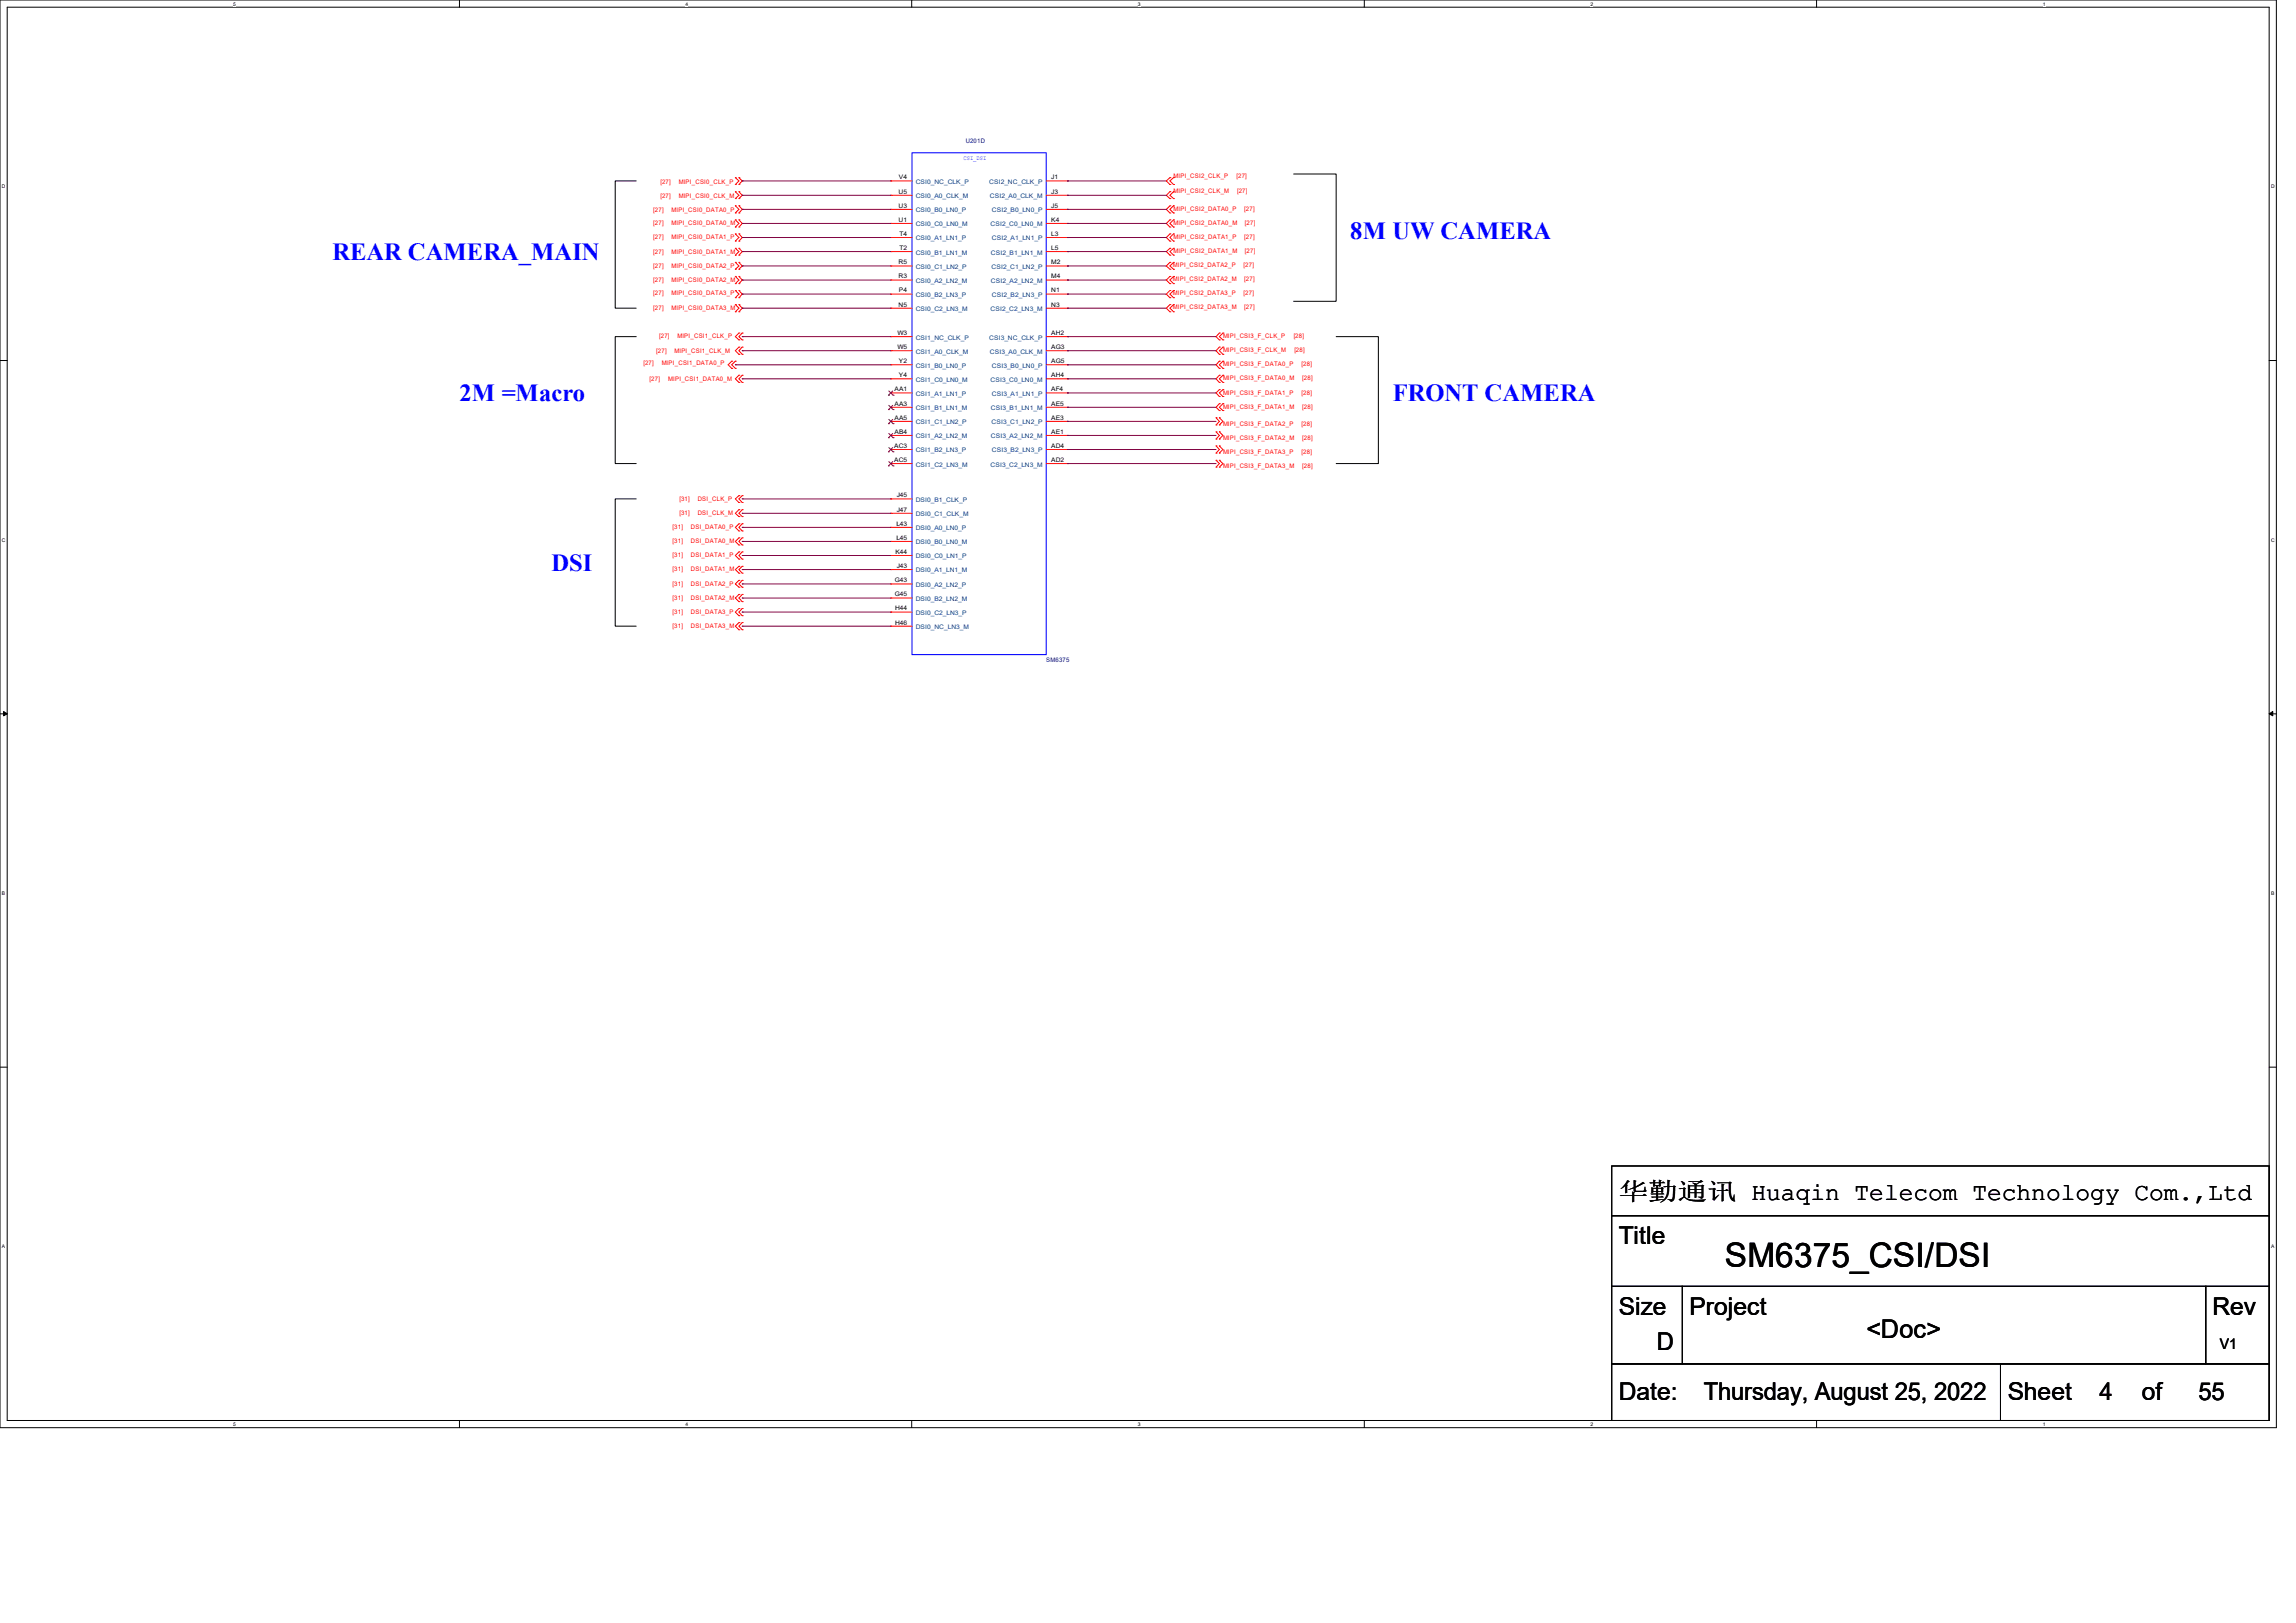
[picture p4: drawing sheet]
<svg xmlns="http://www.w3.org/2000/svg" width="297mm" height="210mm" viewBox="0 0 297 210" stroke-linecap="round" stroke-linejoin="round" font-family="sans-serif">
<defs><g id="words">
<text font-size="4.4" x="223.1" y="163.9">SM6375_CSI/DSI</text>
<text font-size="3.3" x="241.4" y="173.1">&lt;Doc&gt;</text>
<g font-size="3.2" fill="#00f">
<text x="43" y="33.7">REAR CAMERA_MAIN</text>
<text x="174.7" y="30.9">8M UW CAMERA</text>
<text x="59.4" y="51.9">2M =Macro</text>
<text x="180.2" y="51.9">FRONT CAMERA</text>
<text x="71.3" y="73.9">DSI</text>
</g>
<g font-size="3.2">
<text x="209.4" y="155.2">华勤通讯 Huaqin Telecom Technology Com.,Ltd</text>
<text x="209.4" y="161">Title</text>
<text x="209.4" y="170.2">Size</text>
<text x="218.6" y="170.2">Project</text>
<text x="286.2" y="170.2">Rev</text>
<text x="214.3" y="174.8">D</text>
<text x="209.4" y="181.1">Date:</text>
<text x="220.4" y="181.1">Thursday, August 25, 2022</text>
<text x="259.7" y="181.1">Sheet</text>
<text x="271.6" y="181.1">4</text>
<text x="277.1" y="181.1">of</text>
<text x="284.4" y="181.1">55</text>
</g>
<text font-size="1.9" x="287.2" y="174.5">V1</text>
<g font-size=".8" fill="#f00">
<text x="85.4" y="23.7">[27]</text>
<text x="87.8" y="23.7">MIPI_CSI0_CLK_P</text>
<text x="151.8" y="23.1">MIPI_CSI2_CLK_P</text>
<text x="159.9" y="23.1">[27]</text>
<text x="84.5" y="27.4">[27]</text>
<text x="84.5" y="29.1">[27]</text>
<text x="85.4" y="25.6">[27]</text>
<text x="86.9" y="27.4">MIPI_CSI0_DATA0_P</text>
<text x="86.9" y="29.1">MIPI_CSI0_DATA0_M</text>
<text x="87.8" y="25.6">MIPI_CSI0_CLK_M</text>
<text x="151.8" y="24.9">MIPI_CSI2_CLK_M</text>
<text x="151.8" y="27.3">MIPI_CSI2_DATA0_P</text>
<text x="151.8" y="29.1">MIPI_CSI2_DATA0_M</text>
<text x="160" y="24.9">[27]</text>
<text x="161" y="27.3">[27]</text>
<text x="161" y="29.1">[27]</text>
<text x="84.5" y="30.9">[27]</text>
<text x="84.5" y="32.9">[27]</text>
<text x="84.5" y="34.7">[27]</text>
<text x="86.9" y="30.9">MIPI_CSI0_DATA1_P</text>
<text x="86.9" y="32.9">MIPI_CSI0_DATA1_M</text>
<text x="86.9" y="34.7">MIPI_CSI0_DATA2_P</text>
<text x="151.7" y="34.5">MIPI_CSI2_DATA2_P</text>
<text x="151.8" y="30.9">MIPI_CSI2_DATA1_P</text>
<text x="151.8" y="32.8">MIPI_CSI2_DATA1_M</text>
<text x="160.9" y="34.5">[27]</text>
<text x="161" y="30.9">[27]</text>
<text x="161" y="32.8">[27]</text>
<text x="84.5" y="36.4">[27]</text>
<text x="84.5" y="38.2">[27]</text>
<text x="84.5" y="40.2">[27]</text>
<text x="86.9" y="36.4">MIPI_CSI0_DATA2_M</text>
<text x="86.9" y="38.2">MIPI_CSI0_DATA3_P</text>
<text x="86.9" y="40.2">MIPI_CSI0_DATA3_M</text>
<text x="151.7" y="36.4">MIPI_CSI2_DATA2_M</text>
<text x="151.7" y="38.2">MIPI_CSI2_DATA3_P</text>
<text x="151.7" y="40">MIPI_CSI2_DATA3_M</text>
<text x="160.9" y="38.2">[27]</text>
<text x="161" y="36.4">[27]</text>
<text x="161" y="40">[27]</text>
<text x="83.2" y="47.2">[27]</text>
<text x="84.9" y="45.7">[27]</text>
<text x="85.3" y="43.8">[27]</text>
<text x="85.6" y="47.2">MIPI_CSI1_DATA0_P</text>
<text x="87.3" y="45.7">MIPI_CSI1_CLK_M</text>
<text x="87.6" y="43.8">MIPI_CSI1_CLK_P</text>
<text x="158.2" y="43.8">MIPI_CSI3_F_CLK_P</text>
<text x="158.2" y="45.6">MIPI_CSI3_F_CLK_M</text>
<text x="158.2" y="47.4">MIPI_CSI3_F_DATA0_P</text>
<text x="167.4" y="43.8">[28]</text>
<text x="167.4" y="45.6">[28]</text>
<text x="168.4" y="47.4">[28]</text>
<text x="84" y="49.3">[27]</text>
<text x="86.4" y="49.3">MIPI_CSI1_DATA0_M</text>
<text x="158.2" y="49.2">MIPI_CSI3_F_DATA0_M</text>
<text x="158.2" y="51.1">MIPI_CSI3_F_DATA1_P</text>
<text x="158.2" y="52.9">MIPI_CSI3_F_DATA1_M</text>
<text x="168.4" y="51.1">[28]</text>
<text x="168.5" y="49.2">[28]</text>
<text x="168.5" y="52.9">[28]</text>
<text x="158.2" y="56.9">MIPI_CSI3_F_DATA2_M</text>
<text x="158.2" y="55.1">MIPI_CSI3_F_DATA2_P</text>
<text x="158.2" y="58.8">MIPI_CSI3_F_DATA3_P</text>
<text x="168.4" y="55.1">[28]</text>
<text x="168.4" y="58.8">[28]</text>
<text x="168.5" y="56.9">[28]</text>
<text x="87.9" y="64.8">[31]</text>
<text x="90.3" y="64.8">DSI_CLK_P</text>
<text x="158.2" y="60.6">MIPI_CSI3_F_DATA3_M</text>
<text x="168.5" y="60.6">[28]</text>
<text x="87" y="68.5">[31]</text>
<text x="87" y="70.3">[31]</text>
<text x="87.9" y="66.6">[31]</text>
<text x="89.4" y="68.5">DSI_DATA0_P</text>
<text x="89.4" y="70.3">DSI_DATA0_M</text>
<text x="90.3" y="66.6">DSI_CLK_M</text>
<text x="87" y="72.1">[31]</text>
<text x="87" y="73.9">[31]</text>
<text x="87" y="75.8">[31]</text>
<text x="87" y="77.6">[31]</text>
<text x="89.4" y="72.1">DSI_DATA1_P</text>
<text x="89.4" y="73.9">DSI_DATA1_M</text>
<text x="89.4" y="75.8">DSI_DATA2_P</text>
<text x="89.4" y="77.6">DSI_DATA2_M</text>
<text x="87" y="79.4">[31]</text>
<text x="87" y="81.2">[31]</text>
<text x="89.4" y="79.4">DSI_DATA3_P</text>
<text x="89.4" y="81.2">DSI_DATA3_M</text>
</g>
<g font-size=".8">
<text x="116.3" y="23.2">V4</text>
<text x="136" y="23.2">J1</text>
<text x="116.3" y="25.1">U5</text>
<text x="116.3" y="26.9">U3</text>
<text x="116.3" y="28.7">U1</text>
<text x="136" y="25.1">J3</text>
<text x="136" y="26.9">J5</text>
<text x="136" y="28.7">K4</text>
<text x="116.3" y="34.2">R5</text>
<text x="116.4" y="30.5">T4</text>
<text x="116.4" y="32.3">T2</text>
<text x="136" y="30.5">L3</text>
<text x="136" y="34.2">M2</text>
<text x="136" y="32.3">L5</text>
<text x="116.3" y="36">R3</text>
<text x="116.3" y="39.7">N5</text>
<text x="116.3" y="37.8">P4</text>
<text x="136" y="37.8">N1</text>
<text x="136" y="36">M4</text>
<text x="136" y="39.7">N3</text>
<text x="116.1" y="43.3">W3</text>
<text x="116.1" y="45.2">W5</text>
<text x="116.3" y="47">Y2</text>
<text x="136" y="43.3">AH2</text>
<text x="136" y="45.2">AG3</text>
<text x="136" y="47">AG5</text>
<text x="115.7" y="50.6">AA1</text>
<text x="115.7" y="52.5">AA3</text>
<text x="116.3" y="48.8">Y4</text>
<text x="136" y="50.6">AF4</text>
<text x="136" y="48.8">AH4</text>
<text x="136" y="52.5">AE5</text>
<text x="115.7" y="58">AC3</text>
<text x="115.7" y="59.8">AC5</text>
<text x="115.7" y="54.3">AA5</text>
<text x="115.7" y="56.1">AB4</text>
<text x="136" y="54.3">AE3</text>
<text x="136" y="58">AD4</text>
<text x="136" y="56.1">AE1</text>
<text x="136" y="59.8">AD2</text>
<text x="116" y="64.3">J45</text>
<text x="115.8" y="71.7">K44</text>
<text x="116" y="68">L43</text>
<text x="116" y="69.8">L45</text>
<text x="116" y="66.2">J47</text>
<text x="115.7" y="75.4">G43</text>
<text x="115.7" y="77.2">G45</text>
<text x="116" y="73.5">J43</text>
<text x="115.8" y="79">H44</text>
<text x="115.8" y="80.8">H46</text>
</g>
<g font-size=".8" fill="#004080">
<text x="118.5" y="23.8">CSI0_NC_CLK_P</text>
<text x="128" y="23.8">CSI2_NC_CLK_P</text>
<text x="118.5" y="25.7">CSI0_A0_CLK_M</text>
<text x="118.5" y="27.5">CSI0_B0_LN0_P</text>
<text x="118.5" y="29.3">CSI0_C0_LN0_M</text>
<text x="128.1" y="25.7">CSI2_A0_CLK_M</text>
<text x="128.1" y="29.3">CSI2_C0_LN0_M</text>
<text x="128.3" y="27.5">CSI2_B0_LN0_P</text>
<text x="118.5" y="31.1">CSI0_A1_LN1_P</text>
<text x="118.5" y="32.9">CSI0_B1_LN1_M</text>
<text x="118.5" y="34.8">CSI0_C1_LN2_P</text>
<text x="128.2" y="32.9">CSI2_B1_LN1_M</text>
<text x="128.3" y="34.8">CSI2_C1_LN2_P</text>
<text x="128.3" y="31.1">CSI2_A1_LN1_P</text>
<text x="118.5" y="36.6">CSI0_A2_LN2_M</text>
<text x="118.5" y="38.4">CSI0_B2_LN3_P</text>
<text x="118.5" y="40.3">CSI0_C2_LN3_M</text>
<text x="128.1" y="40.3">CSI2_C2_LN3_M</text>
<text x="128.2" y="36.6">CSI2_A2_LN2_M</text>
<text x="128.3" y="38.4">CSI2_B2_LN3_P</text>
<text x="118.5" y="43.9">CSI1_NC_CLK_P</text>
<text x="118.5" y="45.8">CSI1_A0_CLK_M</text>
<text x="118.5" y="47.6">CSI1_B0_LN0_P</text>
<text x="128" y="43.9">CSI3_NC_CLK_P</text>
<text x="128.1" y="45.8">CSI3_A0_CLK_M</text>
<text x="128.3" y="47.6">CSI3_B0_LN0_P</text>
<text x="118.5" y="49.4">CSI1_C0_LN0_M</text>
<text x="118.5" y="51.2">CSI1_A1_LN1_P</text>
<text x="118.5" y="53.1">CSI1_B1_LN1_M</text>
<text x="128.1" y="49.4">CSI3_C0_LN0_M</text>
<text x="128.2" y="53.1">CSI3_B1_LN1_M</text>
<text x="128.3" y="51.2">CSI3_A1_LN1_P</text>
<text x="118.5" y="54.9">CSI1_C1_LN2_P</text>
<text x="118.5" y="56.7">CSI1_A2_LN2_M</text>
<text x="118.5" y="58.5">CSI1_B2_LN3_P</text>
<text x="128.2" y="56.7">CSI3_A2_LN2_M</text>
<text x="128.3" y="54.9">CSI3_C1_LN2_P</text>
<text x="128.3" y="58.5">CSI3_B2_LN3_P</text>
<text x="118.5" y="60.4">CSI1_C2_LN3_M</text>
<text x="118.5" y="64.9">DSI0_B1_CLK_P</text>
<text x="128.1" y="60.4">CSI3_C2_LN3_M</text>
<text x="118.5" y="66.8">DSI0_C1_CLK_M</text>
<text x="118.5" y="68.6">DSI0_A0_LN0_P</text>
<text x="118.5" y="70.4">DSI0_B0_LN0_M</text>
<text x="118.5" y="72.3">DSI0_C0_LN1_P</text>
<text x="118.5" y="74.1">DSI0_A1_LN1_M</text>
<text x="118.5" y="75.9">DSI0_A2_LN2_P</text>
<text x="118.5" y="77.8">DSI0_B2_LN2_M</text>
<text x="118.5" y="79.6">DSI0_C2_LN3_P</text>
<text x="118.5" y="81.4">DSI0_NC_LN3_M</text>
</g>
<text font-size=".8" fill="#00f" x="124.6" y="20.7">CSI_DSI</text>
<g font-size=".8" fill="#000080">
<text x="124.9" y="18.5">U201D</text>
<text x="135.3" y="85.6">SM6375</text>
</g>
<g font-size=".6">
<text x="30.2" y=".7">5</text>
<text x="88.7" y=".7">4</text>
<text x="147.2" y=".7">3</text>
<text x="205.7" y=".7">2</text>
<text x="264.2" y=".7">1</text>
<text x=".3" y="24.4">D</text>
<text x="293.8" y="24.4">D</text>
<text x=".3" y="70.1">C</text>
<text x="293.8" y="70.1">C</text>
<text x=".3" y="115.8">B</text>
<text x="293.8" y="115.8">B</text>
<text x=".3" y="161.5">A</text>
<text x="293.8" y="161.5">A</text>
<text x="30.2" y="184.5">5</text>
<text x="88.7" y="184.5">4</text>
<text x="147.2" y="184.5">3</text>
<text x="205.7" y="184.5">2</text>
<text x="264.2" y="184.5">1</text>
</g>
</g></defs>
<path d="M0 0h294.5v184.7h-294.5zM.9 .9h292.6v182.9h-292.6z" fill="none" stroke="#000" stroke-width=".13"/>
<g fill="#fff">
<path d="M30.2 .1h.3v.7h-.3z"/>
<path d="M30.2 183.9h.3v.8h-.3z"/>
</g>
<path d="M59.4 0v.9M59.4 183.8v.9" fill="none" stroke="#000" stroke-width=".13"/>
<g fill="#fff">
<path d="M88.7 .1h.3v.7h-.3z"/>
<path d="M88.7 183.9h.3v.8h-.3z"/>
</g>
<path d="M117.9 0v.9M117.9 183.8v.9" fill="none" stroke="#000" stroke-width=".13"/>
<g fill="#fff">
<path d="M147.2 .1h.3v.7h-.3z"/>
<path d="M147.2 183.9h.3v.8h-.3z"/>
</g>
<path d="M176.5 0v.9M176.5 183.8v.9" fill="none" stroke="#000" stroke-width=".13"/>
<g fill="#fff">
<path d="M205.7 .1h.4v.7h-.4z"/>
<path d="M205.7 183.9h.4v.8h-.4z"/>
</g>
<path d="M235 0v.9M235 183.8v.9" fill="none" stroke="#000" stroke-width=".13"/>
<g fill="#fff">
<path d="M264.2 .1h.4v.7h-.4z"/>
<path d="M264.2 183.9h.4v.8h-.4z"/>
<path d="M.3 23.8h.4v.7h-.4z"/>
<path d="M293.8 23.8h.5v.7h-.5z"/>
<path d="M.3 69.5h.4v.7h-.4z"/>
<path d="M293.8 69.5h.5v.7h-.5z"/>
</g>
<path d="M0 46.7h.9M293.5 46.7h1" fill="none" stroke="#000" stroke-width=".13"/>
<g fill="#fff">
<path d="M.3 115.2h.4v.8h-.4z"/>
<path d="M293.8 115.2h.4v.8h-.4z"/>
</g>
<path d="M0 92.4h.9M293.5 92.4h1" fill="none" stroke="#000" stroke-width=".13"/>
<path d="M.5 92.1l.4 .3-.4 .2zM293.5 92.4l.5-.3v.5z" fill="#000" stroke="#000" stroke-width=".13"/>
<g fill="#fff">
<path d="M.3 161h.3v.7h-.3z"/>
<path d="M293.8 161h.4v.7h-.4z"/>
</g>
<g fill="none" stroke="#000" stroke-width=".13">
<path d="M82.3 23.4h-2.7v16.5h2.7M167.3 22.5h5.5v16.5h-5.5M82.3 43.6h-2.7v16.4h2.7M172.8 43.6h5.5v16.4h-5.5M82.3 64.6h-2.7v16.4h2.7M0 138.1h.9M293.5 138.1h1M208.5 157.3h85v9.2h-85zM208.5 150.9h85v6.4h-85zM208.5 166.5h9.1v10h-9.1zM208.5 176.5h50.3v7.3h-50.3zM217.6 166.5h67.7v10h-67.7z"/>
<path d="M258.8 176.5h34.7v7.3h-34.7zM285.3 166.5h8.2v10h-8.2z"/>
</g>
<g fill="none" stroke="#f00" stroke-width=".13">
<path d="M95.1 23l.5 .4-.5 .5M95.1 24.8l.5 .5-.5 .4M95.1 26.6l.5 .5-.5 .5M95.1 28.4l.5 .5-.5 .5M95.1 30.3l.5 .4-.5 .5M95.1 32.1l.5 .5-.5 .4M95.1 34l.5 .4-.5 .4M95.1 35.8l.5 .4-.5 .5M95.1 37.6l.5 .5-.5 .4M95.1 39.4l.5 .5-.5 .4M95.1 23.9h.1M95.1 23h.1"/>
<path d="M95.1 25.7h.1M95.1 24.8h.1M95.1 27.6h.1M95.1 26.6h.1M95.1 29.4h.1M95.1 28.4h.1M95.1 31.2h.1M95.1 30.3h.1M95.1 33h.1M95.1 32.1h.1M95.1 34.8h.1M95.1 34h.1"/>
<path d="M95.1 36.7h.1M95.1 35.8h.1M95.1 38.5h.1M95.1 37.6h.1M95.1 39.4h.1M95.6 23h.1M95.6 23.9h.1M95.6 24.8h.1M95.6 25.7h.1M95.6 26.6h.1M95.6 27.6h.1M95.6 28.4h.1"/>
<path d="M95.6 29.4h.1M95.6 30.3h.1M95.6 31.2h.1M95.6 32.1h.1M95.6 33h.1M95.6 34h.1M95.6 34.8h.1M95.6 35.8h.1M95.6 36.7h.1M95.6 37.6h.1M95.6 38.5h.1M95.6 39.4h.1"/>
<path d="M95.6 23l.4 .4-.4 .5M95.6 24.8l.4 .5-.4 .4M95.6 26.6l.4 .5-.4 .5M95.6 28.4l.4 .5-.4 .5M95.6 30.3l.4 .4-.4 .5M95.6 32.1l.4 .5-.4 .4M95.6 34l.4 .4-.4 .4M95.6 35.8l.4 .4-.4 .5M95.6 37.6l.4 .5-.4 .4M95.6 39.4l.4 .5-.4 .4M115.2 23.4h.1M115.2 25.3h.1"/>
<path d="M115.2 27.1h.1M115.2 28.9h.1M115.2 30.7h.1M115.2 32.6h.1M115.2 34.4h.1M115.2 36.2h.1M115.2 38.1h.1M115.2 39.9h.1M115.2 23.4h2.8M115.2 25.3h2.8M115.2 27.1h2.8M115.2 28.9h2.8"/>
<path d="M115.2 30.7h2.8M115.2 32.6h2.8M115.2 34.4h2.8M115.2 36.2h2.8M115.2 38.1h2.8M115.2 39.9h2.8M135.3 23.4h2.8M135.3 25.3h2.8M135.3 27.1h2.8M135.3 28.9h2.8M135.3 30.7h2.8M135.3 32.6h2.8"/>
<path d="M135.3 34.4h2.8M135.3 36.2h2.8M135.3 38.1h2.8M135.3 39.9h2.8M138.1 23.4h.1M138.1 25.3h.1M138.1 27.1h.1M138.1 28.9h.1M138.1 30.7h.1M138.1 32.6h.1M138.1 34.4h.1M138.1 36.2h.1"/>
<path d="M138.1 38.1h.1M138.1 39.9h.1M151.3 24.8l-.4 .5 .4 .4M151.3 34l-.4 .4 .4 .4M151.3 35.8l-.4 .4 .4 .5M151.3 23l-.4 .4 .4 .5M151.3 37.6l-.4 .5 .4 .4M151.3 39.4l-.4 .5 .4 .4M151.3 26.6l-.4 .5 .4 .5M151.3 28.4l-.4 .5 .4 .5M151.3 30.3l-.4 .4 .4 .5M151.3 32.1l-.4 .5 .4 .4"/>
<path d="M151.3 34.8h.1M151.3 34h.1M151.3 36.7h.1M151.3 35.8h.1M151.3 23.9h.1M151.3 23h.1M151.3 25.7h.1M151.3 24.8h.1M151.3 38.5h.1M151.3 37.6h.1M151.3 39.4h.1M151.3 26.6h.1"/>
<path d="M151.3 27.6h.1M151.3 28.4h.1M151.3 29.4h.1M151.3 30.3h.1M151.3 31.2h.1M151.3 32.1h.1M151.3 33h.1M151.8 34l-.5 .4 .5 .4M151.8 35.8l-.5 .4 .5 .5M151.8 23l-.5 .4 .5 .5M151.8 24.8l-.5 .5 .5 .4M151.8 37.6l-.5 .5 .5 .4"/>
<path d="M151.8 39.4l-.5 .5 .5 .4M151.8 26.6l-.5 .5 .5 .5M151.8 28.4l-.5 .5 .5 .5M151.8 30.3l-.5 .4 .5 .5M151.8 32.1l-.5 .5 .5 .4M151.8 34h.1M151.8 34.8h.1M151.8 35.8h.1M151.8 36.7h.1M151.8 23h.1M151.8 23.9h.1M151.8 24.8h.1"/>
<path d="M151.8 25.7h.1M151.8 37.6h.1M151.8 38.5h.1M151.8 39.4h.1M151.8 27.6h.1M151.8 26.6h.1M151.8 29.4h.1M151.8 28.4h.1M151.8 31.2h.1M151.8 30.3h.1M151.8 33h.1M151.8 32.1h.1"/>
<path d="M94.7 46.7l-.5 .5 .5 .5M94.7 46.7h.1M94.7 47.7h.1M95.1 46.7l-.4 .5 .4 .5M95.1 40.3h.1M95.1 46.7h.1M95.1 47.7h.1M95.6 40.3h.1M95.6 48.6h.1M95.6 49.5h.1M95.6 44.9h.1M95.6 45.8h.1"/>
<path d="M95.6 43.1h.1M95.6 44h.1M95.6 48.6l-.5 .4 .5 .5M95.6 44.9l-.5 .5 .5 .4M95.6 43.1l-.5 .5 .5 .4M96 48.6l-.4 .4 .4 .5M96 44.9l-.4 .5 .4 .4M96 43.1l-.4 .5 .4 .4M96 48.6h.1M96 49.5h.1M96 44.9h.1M96 45.8h.1"/>
<path d="M96 43.1h.1M96 44h.1M115.2 43.6h.1M115.2 45.4h.1M115.2 47.2h.1M115.2 49h.1M115.2 50.8h.1M115.2 52.7h.1M115.2 54.5h.1M115.2 56.3h.1M115.2 58.2h.1M115.2 60h.1"/>
<path d="M115.2 43.6h2.8M115.2 45.4h2.8M115.2 47.2h2.8M115.2 49h2.8M115.2 50.8h2.8M115.2 52.7h2.8M115.2 54.5h2.8M115.2 56.3h2.8M115.2 58.2h2.8M115.2 60h2.8M135.3 43.6h2.8M135.3 45.4h2.8"/>
<path d="M135.3 47.2h2.8M135.3 49h2.8M135.3 50.8h2.8M135.3 52.7h2.8M135.3 54.5h2.8M135.3 56.3h2.8M135.3 58.2h2.8M135.3 60h2.8M138.1 43.6h.1M138.1 45.4h.1M138.1 49h.1M138.1 47.2h.1"/>
<path d="M138.1 50.8h.1M138.1 52.7h.1M138.1 54.5h.1M138.1 56.3h.1M138.1 58.2h.1M138.1 60h.1M151.3 40.3h.1M151.8 40.3h.1M157.3 55.9h.1M157.3 56.8h.1M157.3 54.1h.1M157.3 55h.1"/>
<path d="M157.3 57.7h.1M157.3 58.6h.1M157.3 59.6h.1M157.3 55.9l.4 .4-.4 .5M157.3 54.1l.4 .4-.4 .5M157.3 57.7l.4 .5-.4 .4M157.3 59.6l.4 .4-.4 .5M157.7 43.1l-.4 .5 .4 .4M157.7 44.9l-.4 .5 .4 .4M157.7 46.7l-.4 .5 .4 .5M157.7 48.6l-.4 .4 .4 .5M157.7 50.4l-.4 .4 .4 .5"/>
<path d="M157.7 52.2l-.4 .5 .4 .4M157.7 43.1h.1M157.7 44h.1M157.7 44.9h.1M157.7 45.8h.1M157.7 46.7h.1M157.7 47.7h.1M157.7 48.6h.1M157.7 49.5h.1M157.7 50.4h.1M157.7 51.3h.1M157.7 52.2h.1"/>
<path d="M157.7 53.1h.1M157.7 55.9h.1M157.7 56.8h.1M157.7 54.1h.1M157.7 55h.1M157.7 57.7h.1M157.7 58.6h.1M157.7 59.6h.1M157.7 55.9l.5 .4-.5 .5M157.7 54.1l.5 .4-.5 .5M157.7 57.7l.5 .5-.5 .4M157.7 59.6l.5 .4-.5 .5"/>
<path d="M158.2 43.1l-.5 .5 .5 .4M158.2 44.9l-.5 .5 .5 .4M158.2 46.7l-.5 .5 .5 .5M158.2 48.6l-.5 .4 .5 .5M158.2 50.4l-.5 .4 .5 .5M158.2 52.2l-.5 .5 .5 .4M158.2 44h.1M158.2 43.1h.1M158.2 45.8h.1M158.2 44.9h.1M158.2 47.7h.1M158.2 46.7h.1"/>
<path d="M158.2 49.5h.1M158.2 48.6h.1M158.2 51.3h.1M158.2 50.4h.1M158.2 53.1h.1M158.2 52.2h.1M95.6 64.1h.1M95.6 65h.1M95.6 66h.1M95.6 66.8h.1M95.6 67.8h.1M95.6 68.7h.1"/>
<path d="M95.6 69.6h.1M95.6 70.5h.1M95.6 71.4h.1M95.6 72.3h.1M95.6 73.3h.1M95.6 74.2h.1M95.6 75.1h.1M95.6 76h.1M95.6 76.9h.1M95.6 77.9h.1M95.6 78.7h.1M95.6 79.7h.1"/>
<path d="M95.6 64.1l-.5 .5 .5 .4M95.6 66l-.5 .4 .5 .4M95.6 67.8l-.5 .4 .5 .5M95.6 69.6l-.5 .5 .5 .4M95.6 71.4l-.5 .5 .5 .4M95.6 73.3l-.5 .4 .5 .5M95.6 75.1l-.5 .5 .5 .4M95.6 76.9l-.5 .5 .5 .5M95.6 78.7l-.5 .5 .5 .5M96 64.1l-.4 .5 .4 .4M96 66l-.4 .4 .4 .4M96 67.8l-.4 .4 .4 .5"/>
<path d="M96 69.6l-.4 .5 .4 .4M96 71.4l-.4 .5 .4 .4M96 73.3l-.4 .4 .4 .5M96 75.1l-.4 .5 .4 .4M96 76.9l-.4 .5 .4 .5M96 78.7l-.4 .5 .4 .5M96 64.1h.1M96 65h.1M96 66h.1M96 66.8h.1M96 67.8h.1M96 68.7h.1"/>
<path d="M96 69.6h.1M96 70.5h.1M96 71.4h.1M96 72.3h.1M96 73.3h.1M96 74.2h.1M96 75.1h.1M96 76h.1M96 76.9h.1M96 77.9h.1M96 78.7h.1M96 79.7h.1"/>
<path d="M115.2 64.6h.1M115.2 66.4h.1M115.2 68.2h.1M115.2 70.1h.1M115.2 71.9h.1M115.2 73.7h.1M115.2 75.6h.1M115.2 77.4h.1M115.2 79.2h.1M115.2 64.6h2.8M115.2 66.4h2.8M115.2 68.2h2.8"/>
<path d="M115.2 70.1h2.8M115.2 71.9h2.8M115.2 73.7h2.8M115.2 75.6h2.8M115.2 77.4h2.8M115.2 79.2h2.8M157.3 60.5h.1M157.7 60.5h.1M95.6 80.6h.1M95.6 81.5h.1M95.6 80.6l-.5 .4 .5 .5M96 80.6l-.4 .4 .4 .5"/>
<path d="M96 80.6h.1M96 81.5h.1M115.2 81h.1M115.2 81h2.8"/>
</g>
<path d="M118 19.8h17.3v64.9h-17.3z" fill="none" stroke="#00f" stroke-width=".13"/>
<g fill="none" stroke="#804000" stroke-width=".13">
<path d="M114.9 51.1h.1M114.9 53h.1M114.9 54.8h.1M114.9 56.6h.1M114.9 58.5h.1M115 50.6l.5 .5M115 52.5l.5 .5M115 54.3l.5 .5M115 56.1l.5 .5M115 57.9l.5 .6M115 59.7l.5 .6M115.5 50.6l-.6 .5"/>
<path d="M115.5 52.5l-.6 .5M115.5 54.3l-.6 .5M115.5 56.1l-.6 .5M115.5 57.9l-.6 .6M115.5 59.7l-.6 .6M115.5 51.1h.1M115.5 53h.1M115.5 54.8h.1M115.5 56.6h.1M115.5 58.5h.1M114.9 60.3h.1M115.5 60.3h.1"/>
</g>
<g fill="none" stroke="#800040" stroke-width=".13">
<path d="M96 23.4h.1M96 25.3h.1M96 27.1h.1M96 28.9h.1M96 30.7h.1M96 32.6h.1M96 34.4h.1M96 36.2h.1M96 38.1h.1M96 39.9h.1M96 23.4h19.2M96 25.3h19.2"/>
<path d="M96 27.1h19.2M96 28.9h19.2M96 30.7h19.2M96 32.6h19.2M96 34.4h19.2M96 36.2h19.2M96 38.1h19.2M96 39.9h19.2M138.1 23.4h12.8M138.1 25.3h12.8M138.1 27.1h12.8M138.1 28.9h12.8"/>
<path d="M138.1 30.7h12.8M138.1 32.6h12.8M138.1 34.4h12.8M138.1 36.2h12.8M138.1 38.1h12.8M138.1 39.9h12.8M138.1 27.1h.1M138.1 28.9h.1M138.1 30.7h.1M138.1 32.6h.1M138.1 23.4h.1M138.1 25.3h.1"/>
<path d="M138.1 34.4h.1M138.1 36.2h.1M138.1 38.1h.1M138.1 39.9h.1M95.1 47.2h.1M95.1 47.2h20.1M96 43.6h.1M96 45.4h.1M96 49h.1M96 43.6h19.2M96 45.4h19.2M96 49h19.2"/>
<path d="M138.1 43.6h.1M138.1 45.4h.1M138.1 47.2h.1M138.1 49h.1M138.1 50.8h.1M138.1 52.7h.1M138.1 56.3h.1M138.1 54.5h.1M138.1 58.2h.1M138.1 60h.1M138.1 43.6h19.2M138.1 45.4h19.2"/>
<path d="M138.1 47.2h19.2M138.1 49h19.2M138.1 50.8h19.2M138.1 52.7h19.2M138.1 56.3h19.2M138.1 54.5h19.2M138.1 58.2h19.2M138.1 60h19.2M96 64.6h.1M96 66.4h.1M96 68.2h.1M96 70.1h.1"/>
<path d="M96 71.9h.1M96 73.7h.1M96 75.6h.1M96 77.4h.1M96 79.2h.1M96 64.6h19.2M96 66.4h19.2M96 68.2h19.2M96 70.1h19.2M96 71.9h19.2M96 73.7h19.2M96 75.6h19.2"/>
<path d="M96 77.4h19.2M96 79.2h19.2M96 81h.1M96 81h19.2"/>
</g>
<use href="#words"/>
</svg>
